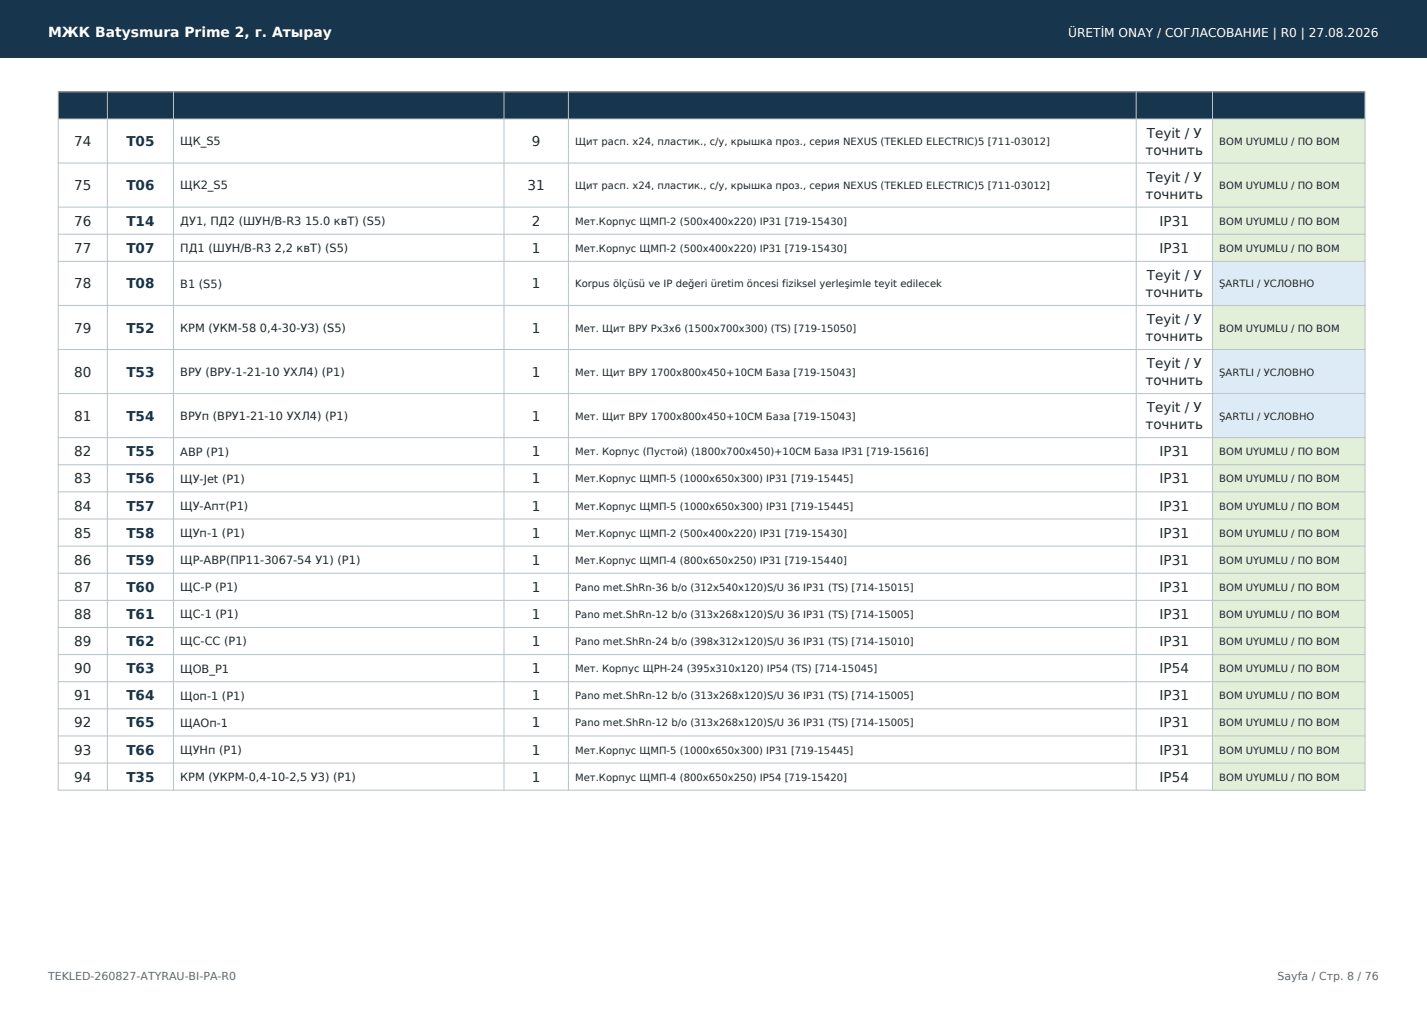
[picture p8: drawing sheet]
<svg xmlns="http://www.w3.org/2000/svg" width="297mm" height="210mm" viewBox="0 0 297 210" stroke-linecap="round" stroke-linejoin="round" font-family="sans-serif">
<defs><g id="words">
<text font-size="2.9" fill="#fff" x="10" y="7.7">МЖК Batysmura Prime 2, г. Атырау</text>
<g font-size="2.8" fill="#20272b">
<text x="238.7" y="28.6">Teyit / У</text>
<text x="15.4" y="30.4">74</text>
<text x="110.7" y="30.4">9</text>
<text x="238.4" y="32.2">точнить</text>
<text x="15.4" y="39.6">75</text>
<text x="109.8" y="39.6">31</text>
<text x="238.4" y="41.3">точнить</text>
<text x="238.7" y="37.8">Teyit / У</text>
<text x="15.4" y="47">76</text>
<text x="110.7" y="47">2</text>
<text x="241.4" y="47">IP31</text>
<text x="15.4" y="52.6">77</text>
<text x="110.7" y="52.6">1</text>
<text x="241.4" y="52.6">IP31</text>
<text x="238.7" y="58.3">Teyit / У</text>
<text x="15.4" y="60">78</text>
<text x="110.7" y="60">1</text>
<text x="238.4" y="61.8">точнить</text>
<text x="15.4" y="69.2">79</text>
<text x="110.7" y="69.2">1</text>
<text x="238.4" y="71">точнить</text>
<text x="238.7" y="67.4">Teyit / У</text>
<text x="238.7" y="76.6">Teyit / У</text>
<text x="15.4" y="78.4">80</text>
<text x="110.7" y="78.4">1</text>
<text x="238.4" y="80.1">точнить</text>
<text x="15.4" y="87.6">81</text>
<text x="110.7" y="87.6">1</text>
<text x="238.4" y="89.3">точнить</text>
<text x="238.7" y="85.8">Teyit / У</text>
<text x="15.4" y="95">82</text>
<text x="110.7" y="95">1</text>
<text x="241.4" y="95">IP31</text>
<text x="15.4" y="100.6">83</text>
<text x="110.7" y="100.6">1</text>
<text x="241.4" y="100.6">IP31</text>
<text x="15.4" y="106.3">84</text>
<text x="110.7" y="106.3">1</text>
<text x="241.4" y="106.3">IP31</text>
<text x="15.4" y="111.9">85</text>
<text x="110.7" y="111.9">1</text>
<text x="241.4" y="111.9">IP31</text>
<text x="15.4" y="117.5">86</text>
<text x="110.7" y="117.5">1</text>
<text x="241.4" y="117.5">IP31</text>
<text x="15.4" y="123.2">87</text>
<text x="110.7" y="123.2">1</text>
<text x="241.4" y="123.2">IP31</text>
<text x="15.4" y="128.8">88</text>
<text x="110.7" y="128.8">1</text>
<text x="241.4" y="128.8">IP31</text>
<text x="15.4" y="134.5">89</text>
<text x="110.7" y="134.5">1</text>
<text x="241.4" y="134.5">IP31</text>
<text x="15.4" y="140.1">90</text>
<text x="110.7" y="140.1">1</text>
<text x="241.4" y="140.1">IP54</text>
<text x="15.4" y="145.8">91</text>
<text x="110.7" y="145.8">1</text>
<text x="241.4" y="145.8">IP31</text>
<text x="15.4" y="151.4">92</text>
<text x="110.7" y="151.4">1</text>
<text x="241.4" y="151.4">IP31</text>
<text x="15.4" y="157.1">93</text>
<text x="110.7" y="157.1">1</text>
<text x="241.4" y="157.1">IP31</text>
<text x="15.4" y="162.7">94</text>
<text x="110.7" y="162.7">1</text>
<text x="241.4" y="162.7">IP54</text>
</g>
<g font-size="2.8" fill="#17364d">
<text x="26.3" y="30.4">T05</text>
<text x="26.3" y="39.6">T06</text>
<text x="26.3" y="47">T14</text>
<text x="26.3" y="52.6">T07</text>
<text x="26.3" y="60">T08</text>
<text x="26.3" y="69.2">T52</text>
<text x="26.3" y="78.4">T53</text>
<text x="26.3" y="87.6">T54</text>
<text x="26.3" y="95">T55</text>
<text x="26.3" y="100.6">T56</text>
<text x="26.3" y="106.3">T57</text>
<text x="26.3" y="111.9">T58</text>
<text x="26.3" y="117.5">T59</text>
<text x="26.3" y="123.2">T60</text>
<text x="26.3" y="128.8">T61</text>
<text x="26.3" y="134.5">T62</text>
<text x="26.3" y="140.1">T63</text>
<text x="26.3" y="145.8">T64</text>
<text x="26.3" y="151.4">T65</text>
<text x="26.3" y="157.1">T66</text>
<text x="26.3" y="162.7">T35</text>
</g>
<text font-size="2.5" fill="#fff" x="222.3" y="7.7">ÜRETİM ONAY / СОГЛАСОВАНИЕ | R0 | 27.08.2026</text>
<g font-size="2.4" fill="#20272b">
<text x="37.5" y="30.3">ЩК_S5</text>
<text x="37.5" y="39.4">ЩК2_S5</text>
<text x="37.5" y="46.8">ДУ1, ПД2 (ШУН/В-R3 15.0 квТ) (S5)</text>
<text x="37.5" y="52.5">ПД1 (ШУН/В-R3 2,2 квТ) (S5)</text>
<text x="37.5" y="59.9">В1 (S5)</text>
<text x="37.5" y="69.1">КРМ (УКМ-58 0,4-30-УЗ) (S5)</text>
<text x="37.5" y="78.2">ВРУ (ВРУ-1-21-10 УХЛ4) (P1)</text>
<text x="37.5" y="87.4">ВРУп (ВРУ1-21-10 УХЛ4) (P1)</text>
<text x="37.5" y="94.8">АВР (P1)</text>
<text x="37.5" y="100.5">ЩУ-Jet (P1)</text>
<text x="37.5" y="106.1">ЩУ-Апт(P1)</text>
<text x="37.5" y="111.8">ЩУп-1 (P1)</text>
<text x="37.5" y="117.4">ЩР-АВР(ПР11-3067-54 У1) (P1)</text>
<text x="37.5" y="123">ЩС-Р (P1)</text>
<text x="37.5" y="128.7">ЩС-1 (P1)</text>
<text x="37.5" y="134.3">ЩС-CC (P1)</text>
<text x="37.5" y="140">ЩОВ_P1</text>
<text x="37.5" y="145.6">Щоп-1 (P1)</text>
<text x="37.5" y="151.3">ЩАОп-1</text>
<text x="37.5" y="156.9">ЩУНп (P1)</text>
<text x="37.5" y="162.6">КРМ (УКРМ-0,4-10-2,5 У3) (P1)</text>
</g>
<g font-size="2.3" fill="#5e6a71">
<text x="10" y="204">TEKLED-260827-ATYRAU-BI-PA-R0</text>
<text x="265.9" y="204">Sayfa / Стр. 8 / 76</text>
</g>
<g font-size="2.1" fill="#20272b">
<text x="119.7" y="30.2">Щит расп. x24, пластик., с/у, крышка проз., серия NEXUS (TEKLED ELECTRIC)5 [711-03012]</text>
<text x="253.8" y="30.2">BOM UYUMLU / ПО BOM</text>
<text x="119.7" y="39.4">Щит расп. x24, пластик., с/у, крышка проз., серия NEXUS (TEKLED ELECTRIC)5 [711-03012]</text>
<text x="253.8" y="39.4">BOM UYUMLU / ПО BOM</text>
<text x="119.7" y="46.8">Мет.Корпус ЩМП-2 (500x400x220) IP31 [719-15430]</text>
<text x="253.8" y="46.8">BOM UYUMLU / ПО BOM</text>
<text x="119.7" y="52.4">Мет.Корпус ЩМП-2 (500x400x220) IP31 [719-15430]</text>
<text x="253.8" y="52.4">BOM UYUMLU / ПО BOM</text>
<text x="119.7" y="59.8">Korpus ölçüsü ve IP değeri üretim öncesi fiziksel yerleşimle teyit edilecek</text>
<text x="253.8" y="59.8">ŞARTLI / УСЛОВНО</text>
<text x="119.7" y="69">Мет. Щит ВРУ Рх3х6 (1500х700х300) (TS) [719-15050]</text>
<text x="253.8" y="69">BOM UYUMLU / ПО BOM</text>
<text x="119.7" y="78.2">Мет. Щит ВРУ 1700х800х450+10CM База [719-15043]</text>
<text x="253.8" y="78.2">ŞARTLI / УСЛОВНО</text>
<text x="119.7" y="87.3">Мет. Щит ВРУ 1700х800х450+10CM База [719-15043]</text>
<text x="253.8" y="87.3">ŞARTLI / УСЛОВНО</text>
<text x="119.7" y="94.8">Мет. Корпус (Пустой) (1800x700x450)+10CM База IP31 [719-15616]</text>
<text x="253.8" y="94.8">BOM UYUMLU / ПО BOM</text>
<text x="119.7" y="100.4">Мет.Корпус ЩМП-5 (1000x650x300) IP31 [719-15445]</text>
<text x="253.8" y="100.4">BOM UYUMLU / ПО BOM</text>
<text x="119.7" y="106">Мет.Корпус ЩМП-5 (1000x650x300) IP31 [719-15445]</text>
<text x="253.8" y="106">BOM UYUMLU / ПО BOM</text>
<text x="119.7" y="111.7">Мет.Корпус ЩМП-2 (500x400x220) IP31 [719-15430]</text>
<text x="253.8" y="111.7">BOM UYUMLU / ПО BOM</text>
<text x="119.7" y="117.3">Мет.Корпус ЩМП-4 (800x650x250) IP31 [719-15440]</text>
<text x="253.8" y="117.3">BOM UYUMLU / ПО BOM</text>
<text x="119.7" y="123">Pano met.ShRn-36 b/o (312х540х120)S/U 36 IP31 (TS) [714-15015]</text>
<text x="253.8" y="123">BOM UYUMLU / ПО BOM</text>
<text x="119.7" y="128.6">Pano met.ShRn-12 b/o (313х268х120)S/U 36 IP31 (TS) [714-15005]</text>
<text x="253.8" y="128.6">BOM UYUMLU / ПО BOM</text>
<text x="119.7" y="134.3">Pano met.ShRn-24 b/o (398х312х120)S/U 36 IP31 (TS) [714-15010]</text>
<text x="253.8" y="134.3">BOM UYUMLU / ПО BOM</text>
<text x="119.7" y="139.9">Мет. Корпус ЩРН-24 (395x310x120) IP54 (TS) [714-15045]</text>
<text x="253.8" y="139.9">BOM UYUMLU / ПО BOM</text>
<text x="119.7" y="145.6">Pano met.ShRn-12 b/o (313х268х120)S/U 36 IP31 (TS) [714-15005]</text>
<text x="253.8" y="145.6">BOM UYUMLU / ПО BOM</text>
<text x="119.7" y="151.2">Pano met.ShRn-12 b/o (313х268х120)S/U 36 IP31 (TS) [714-15005]</text>
<text x="253.8" y="151.2">BOM UYUMLU / ПО BOM</text>
<text x="119.7" y="156.8">Мет.Корпус ЩМП-5 (1000x650x300) IP31 [719-15445]</text>
<text x="253.8" y="156.8">BOM UYUMLU / ПО BOM</text>
<text x="119.7" y="162.5">Мет.Корпус ЩМП-4 (800x650x250) IP54 [719-15420]</text>
<text x="253.8" y="162.5">BOM UYUMLU / ПО BOM</text>
</g>
</g></defs>
<g fill="#17364d">
<path d="M0 0h297v12h-297z" fill-rule="evenodd"/>
<path d="M12.1 19.1h272v5.7h-272z" fill-rule="evenodd"/>
</g>
<g fill="#e2f0d9">
<path d="M252.4 24.8h31.7v9.1h-31.7z" fill-rule="evenodd"/>
<path d="M252.4 33.9h31.7v9.2h-31.7z" fill-rule="evenodd"/>
<path d="M252.4 43.1h31.7v5.7h-31.7z" fill-rule="evenodd"/>
<path d="M252.4 48.8h31.7v5.6h-31.7z" fill-rule="evenodd"/>
</g>
<path d="M252.4 54.4h31.7v9.2h-31.7z" fill-rule="evenodd" fill="#ddebf7"/>
<path d="M252.4 63.6h31.7v9.1h-31.7z" fill-rule="evenodd" fill="#e2f0d9"/>
<g fill="#ddebf7">
<path d="M252.4 72.7h31.7v9.2h-31.7z" fill-rule="evenodd"/>
<path d="M252.4 81.9h31.7v9.2h-31.7z" fill-rule="evenodd"/>
</g>
<g fill="#e2f0d9">
<path d="M252.4 91.1h31.7v5.6h-31.7z" fill-rule="evenodd"/>
<path d="M252.4 96.7h31.7v5.7h-31.7z" fill-rule="evenodd"/>
<path d="M252.4 102.4h31.7v5.6h-31.7z" fill-rule="evenodd"/>
<path d="M252.4 108h31.7v5.7h-31.7z" fill-rule="evenodd"/>
<path d="M252.4 113.7h31.7v5.6h-31.7z" fill-rule="evenodd"/>
<path d="M252.4 119.3h31.7v5.7h-31.7z" fill-rule="evenodd"/>
<path d="M252.4 125h31.7v5.6h-31.7z" fill-rule="evenodd"/>
<path d="M252.4 130.6h31.7v5.6h-31.7z" fill-rule="evenodd"/>
<path d="M252.4 136.2h31.7v5.7h-31.7z" fill-rule="evenodd"/>
<path d="M252.4 141.9h31.7v5.6h-31.7z" fill-rule="evenodd"/>
<path d="M252.4 147.5h31.7v5.7h-31.7z" fill-rule="evenodd"/>
<path d="M252.4 153.2h31.7v5.6h-31.7z" fill-rule="evenodd"/>
<path d="M252.4 158.8h31.7v5.7h-31.7z" fill-rule="evenodd"/>
</g>
<g fill="none" stroke="#b7c2c9" stroke-width=".21">
<path d="M12.1 19.1h272v145.4h-272zM22.3 19.1v145.4M36.1 19.1v145.4M104.9 19.1v145.4M118.3 19.1v145.4M236.5 19.1v145.4M252.4 19.1v145.4M12.1 24.8h272M12.1 33.9h272M12.1 43.1h272M12.1 48.8h272M12.1 54.4h272"/>
<path d="M12.1 63.6h272M12.1 72.7h272M12.1 81.9h272M12.1 91.1h272M12.1 96.7h272M12.1 102.4h272M12.1 108h272M12.1 113.7h272M12.1 119.3h272M12.1 125h272M12.1 130.6h272M12.1 136.2h272"/>
<path d="M12.1 141.9h272M12.1 147.5h272M12.1 153.2h272M12.1 158.8h272"/>
</g>
<use href="#words"/>
</svg>
